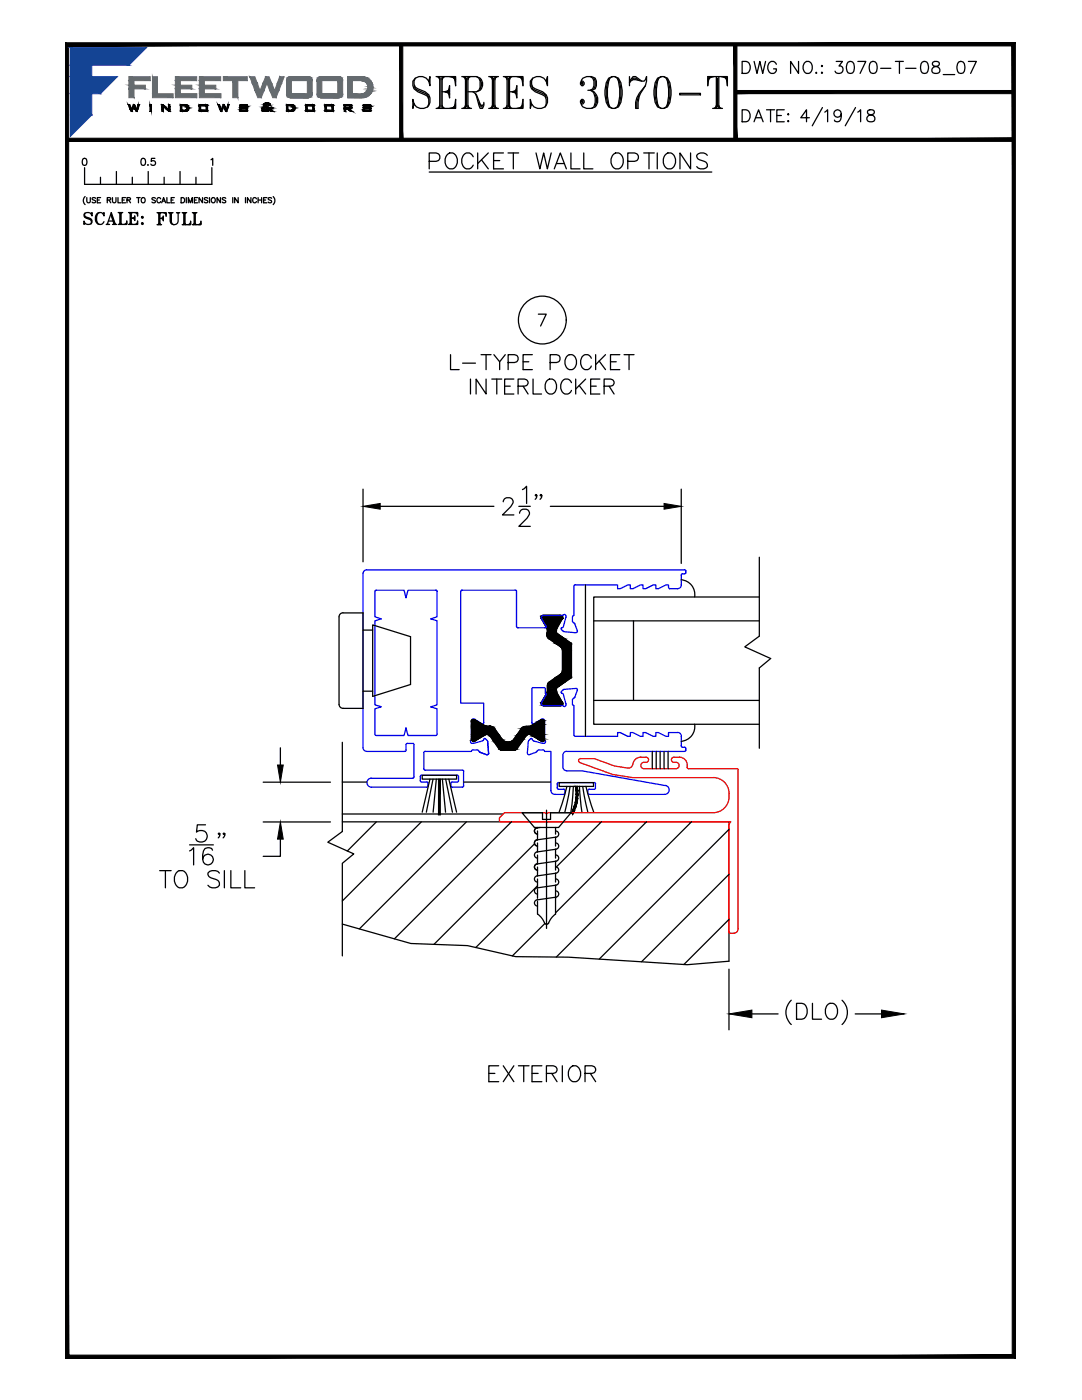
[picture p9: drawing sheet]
<svg xmlns="http://www.w3.org/2000/svg" width="216mm" height="279mm" viewBox="0 0 216 279" stroke-linecap="round" stroke-linejoin="round" font-family="sans-serif">
<defs><g id="words">
<text font-size="10.6" x="81.1" y="22.9">SERIES 3070-T</text>
<text font-size="7.5" x="84.3" y="35.6">POCKET WALL OPTIONS</text>
<g font-size="6.6">
<text x="88.5" y="75.1">L-TYPE POCKET</text>
<text x="96.3" y="217">EXTERIOR</text>
</g>
<g font-size="6.2">
<text x="165.5" y="16.2">3070-T-08_07</text>
<text x="92.8" y="79.7">INTERLOCKER</text>
</g>
<g font-size="5.7">
<text x="146.8" y="15.9">DWG NO.:</text>
<text x="30" y="46.2">FULL</text>
</g>
<g font-size="5.3">
<text x="146.8" y="25.4">DATE:</text>
<text x="15.5" y="45.9">SCALE:</text>
</g>
<text font-size="4.4" x="26.8" y="34.2">0.5</text>
</g></defs>
<!-- layer: WALL -->
<path d="M68.3 164h77.2" fill="none" stroke="#000" stroke-width=".25"/>
<!-- layer: TEXT -->
<path d="M68.3 184.4l13.7 3.9 11.3 .4 9.6 2.2 10.5 .1 23.7 1.5 8.4-.7M145.5 193.4v12.1M157.9 199.6a3.3 3.3 0 0 0 0 4.9M168 199.6a3.3 3.3 0 0 1 0 4.9M150 202.3h5.3M158.9 200.2h1.1a1.73 1.73 0 0 1 .8 2.7l-.3 .4-.5 .1h-1.1zM162.1 200.2v3.2h1.8M165 200.7a1.17 1.17 0 0 1 1.3-.4 1.17 1.17 0 0 1 .8 1.1 1.4 1.4 0 0 1-.3 1.6 1.4 1.4 0 0 1-1.5 .3 2.01 2.01 0 0 1-.3-2.6zM170.6 202.3h5.3" fill="none" stroke="#000" stroke-width=".25"/>
<!-- layer: MISC -->
<g fill="none" stroke="#000" stroke-width=".25">
<path d="M151.5 111.2v15.8l-2.9 2.1 5.2 2.3-2.3 1.9v16M67.7 123.1a.79 .79 0 0 1 .7-.8h4v19.1h-4a.8 .8 0 0 1-.7-.8v-17.5M72.4 125.8h2M72.4 137.9h2M74.4 124.7l7.5 2.4v9.5l-7.5 2.4zM68.3 148.1v17.8l-2.9 2.2 5.2 2.3-2.3 1.9v18.5M68.3 156.1h4.9M92.5 156.1h17.4M104.2 162.2h4v1.3h1.7v-1.3h4l-2.4 2.9h-4.9zM107.3 173v1.8a.62 .62 0 0 0-.7 .6 .62 .62 0 0 0 .7 .6M107.3 175.4v1.8a.62 .62 0 0 0-.7 .6 .62 .62 0 0 0 .7 .6M107.3 168.2v1.8a.62 .62 0 0 0-.7 .6 .62 .62 0 0 0 .7 .7"/>
<path d="M107.3 165.8v1.8a.62 .62 0 0 0-.7 .6 .62 .62 0 0 0 .7 .6M107.3 170.6v1.8a.62 .62 0 0 0-.7 .6 .62 .62 0 0 0 .7 .6M107.3 165.1v.1a.62 .62 0 0 0-.7 .6 .62 .62 0 0 0 .7 .7M107.3 177.5v1.8M107.3 179.9v2.6M107.3 179.6a.62 .62 0 0 0-.7 .6 .62 .62 0 0 0 .7 .6M107.8 165.1l-.7 .1M109.1 161.7v23.6M110.9 165.1v1.4M110.9 171.9v1.7M110.9 174.3v1.7M110.9 176.7v5.8"/>
<path d="M110.9 177.8a.62 .62 0 0 1 .6 .6 .62 .62 0 0 1-.6 .6M110.9 173a.62 .62 0 0 1 .6 .6 .62 .62 0 0 1-.6 .7M110.9 175.4a.62 .62 0 0 1 .6 .6 .62 .62 0 0 1-.6 .7M110.9 170.6a.62 .62 0 0 1 .6 .6 .62 .62 0 0 1-.6 .7M110.9 168.2a.62 .62 0 0 1 .6 .7 .62 .62 0 0 1-.6 .6v1.8M110.9 165.8a.62 .62 0 0 1 .6 .7 .62 .62 0 0 1-.6 .6v1.8M111 167.1l-3.9 .5M111 179l-3.9 .6M111 174.3l-3.9 .5M111 176.7l-3.9 .5M111 171.9l-3.9 .5M111 169.5l-3.9 .5"/>
<path d="M145.5 164v27.8M110.8 182.4l-.9 1-.5 .9-.5 .1-.9-1.4-.7-.6"/>
</g>
<!-- layer: SILL-PAN -->
<path d="M68.3 162.5h32.1" fill="none" stroke="#000" stroke-width=".25"/>
<!-- layer: I-STRUT -->
<g fill="#000" stroke="#000" stroke-width=".2">
<path d="M108 123.5h4.2zM108.3 122.8h.1zM94.4 143.6h.1zM94.1 146.6h2.9zM97.5 144.9h.4zM108 140.3h4.2zM108.1 140.7h4.1zM111.8 140.8h.1z"/>
<path d="M109.2 138.1l1.8-.8v.8zM109.2 137.3v.8l1.8-.8z"/>
<path d="M109.2 137.3l2.4-.4-.6 .4zM109.2 136.9v.4l2.4-.4z"/>
<path d="M109.1 126.3l1.9-.2v.2zM109.2 126.1l-.1 .2 1.9-.2z"/>
<path d="M109.2 126.1l1.8-.2v.2zM109.2 125.9v.2l1.8-.2z"/>
<path d="M109.2 125.9l1.8-.2v.2zM109.2 125.7v.2l1.8-.2z"/>
<path d="M109.2 125.7l1.8-.1v.1zM109.2 125.6v.1l1.8-.1z"/>
<path d="M109.2 125.6l1.9-.1zM109.2 125.5h1.9z"/>
<path d="M109.2 125.5l2-.2-.1 .2zM109.1 125.3l.1 .2 2-.2z"/>
<path d="M109.1 125.3l3.1-1.8-1 1.8zM108.1 123.5l1 1.8 3.1-1.8z"/>
<path d="M109.1 126.5l1.9-.2 .3 .2zM109.1 126.3v.2l1.9-.2zM109.1 126.3h1.9zM109.1 126.3h1.9z"/>
<path d="M109.1 126.7l2.2-.2 .2 .2zM109.1 126.5v.2l2.2-.2z"/>
<path d="M109.2 136.9l2.7-.2-.3 .2zM109.2 136.7v.2l2.7-.2z"/>
<path d="M109.1 126.9l2.4-.2 .3 .2zM109.1 126.7v.2l2.4-.2z"/>
<path d="M109.2 136.7l2.9-.2-.2 .2zM109.3 136.5l-.1 .2 2.9-.2z"/>
<path d="M108.3 122.8h3.6zM108.3 122.8h3.5z"/>
<path d="M108.2 122.9h3.8zM108.2 122.9h3.8z"/>
<path d="M108.2 122.9h3.8zM108.2 122.9l3.7-.1zM108.3 122.8h3.6zM108.3 122.8h3.6z"/>
<path d="M108.2 122.9h3.8zM108.2 122.9h3.8z"/>
<path d="M109.2 127l2.6-.1 .2 .1zM109.1 126.9l.1 .1 2.6-.1z"/>
<path d="M108.1 122.9h3.9zM108.1 122.9h3.9z"/>
<path d="M108.1 122.9h4zM108.1 122.9h3.9z"/>
<path d="M108.1 122.9h4zM108.1 122.9h4z"/>
<path d="M108.1 123h4zM108.1 123l4-.1z"/>
<path d="M109.3 136.5l3.1-.1-.3 .1zM109.4 136.4l-.1 .1 3.1-.1z"/>
<path d="M108 123h4.1zM108.1 123h4z"/>
<path d="M108 123h4.2zM108 123h4.1z"/>
<path d="M108.1 123.5h4.1zM108 123.5h4.2z"/>
<path d="M108 123.1h4.2zM108 123h4.2z"/>
<path d="M108 123.1h4.2zM108 123.1h4.2z"/>
<path d="M108 123.1h4.2zM108 123.1h4.2z"/>
<path d="M108 123.1h4.2zM108 123.1h4.2z"/>
<path d="M108 123.5h4.2zM108 123.5h4.2z"/>
<path d="M108 123.5h4.2zM108 123.5h4.2zM108 123.5h4.2z"/>
<path d="M108 123.2h4.2zM108 123.1h4.2z"/>
<path d="M108 123.5l4.3-.1zM108 123.4h4.3z"/>
<path d="M108 123.3h4.2zM108 123.2h4.2zM108 123.2h4.2zM108 123.2h4.2z"/>
<path d="M109.2 127.2l2.8-.2 .3 .2zM109.2 127v.2l2.8-.2z"/>
<path d="M108 123.4h4.3zM108 123.4h4.3z"/>
<path d="M108 123.4h4.3zM108 123.4h4.3z"/>
<path d="M108 123.4h4.3zM108 123.4h4.3zM108 123.4h4.3zM108 123.4h4.3z"/>
<path d="M108 123.3h4.3zM108 123.3h4.3zM108 123.3h4.3zM108 123.3h4.3z"/>
<path d="M108 123.3h4.3zM108 123.3h4.2z"/>
<path d="M108 123.4h4.3zM108 123.3h4.3z"/>
<path d="M109.4 136.4l3.2-.2-.2 .2zM109.5 136.2l-.1 .2 3.2-.2z"/>
<path d="M109.3 127.3l3-.1 .2 .1zM109.2 127.2l.1 .1 3-.1z"/>
<path d="M109.5 136.2l3.3-.1-.2 .1zM109.5 136.2l3.3-.1h-3.2z"/>
<path d="M109.5 127.5l3-.2 .2 .2zM109.3 127.3l.2 .2 3-.2z"/>
<path d="M109.6 136.1l4.3-.8-1.1 .8zM109.6 136.1l4.3-.8h-3.2z"/>
<path d="M109.6 127.5h3.2zM109.5 127.5h3.2z"/>
<path d="M110.7 135.3h3.2zM110.7 135.3h3.2z"/>
<path d="M110.7 128.3l2.1-.8 1.1 .8zM109.6 127.5l1.1 .8 2.1-.8z"/>
<path d="M110.8 135.3l3.2-.1zM110.8 135.3l3.2-.1z"/>
<path d="M110.8 128.4h3.1zM110.7 128.3h3.2z"/>
<path d="M110.9 135.2h3.1zM110.9 135.2h3.1z"/>
<path d="M110.9 128.4h3.1zM110.8 128.4h3.1z"/>
<path d="M110.9 135.2l3.1-.1zM110.9 135.2l3.1-.1z"/>
<path d="M111 135.1h3zM111 135.1h3z"/>
<path d="M111 128.5h3zM110.9 128.5h3.1z"/>
<path d="M110.9 128.5h3.1zM110.9 128.4h3.1z"/>
<path d="M111.1 135.1l2.9-.5v.5zM111.1 135.1l2.9-.5h-2.2z"/>
<path d="M111.8 134.6l2.2-.2v.2zM111.8 134.6l2.2-.2h-2.1z"/>
<path d="M111.9 134.4l2.1-.1v.1zM112.1 134.3l-.2 .1 2.1-.1z"/>
<path d="M112.1 134.3l1.9-.2v.2zM112.1 134.1v.2l1.9-.2z"/>
<path d="M112.1 134.1l1.9-.1v.1zM112.2 134l-.1 .1 1.9-.1z"/>
<path d="M112.2 134l1.8-.2v.2zM112.2 133.8v.2l1.8-.2z"/>
<path d="M114 129.9v3.9h-1.8zM112.2 129.9v3.9l1.8-3.9z"/>
<path d="M112.2 129.9l1.8-.2v.2zM112.2 129.7v.2l1.8-.2z"/>
<path d="M112.2 129.7l1.8-.2v.2zM112.1 129.5l.1 .2 1.8-.2z"/>
<path d="M112.1 129.5l1.9-.2v.2zM112.1 129.3v.2l1.9-.2z"/>
<path d="M112.1 129.3l1.9-.1v.1zM111.9 129.2l.2 .1 1.9-.1z"/>
<path d="M111.9 129.2l2.1-.1v.1zM111.8 129.1l.1 .1 2.1-.1z"/>
<path d="M111.8 129.1l2.2-.5v.5zM111.2 128.6l.6 .5 2.2-.5z"/>
<path d="M111.2 128.6h2.8zM111.1 128.6h2.9z"/>
<path d="M111.1 128.6h2.9zM111 128.5h3z"/>
<path d="M94.1 143.9l1.2 .1zM94.1 143.9l1.2 .1z"/>
<path d="M94.1 147.5h1.2zM94.1 147.5h1.3z"/>
<path d="M94.1 147.3v.2h1.3zM94.1 147.3h1.7l-.4 .2z"/>
<path d="M94.1 147v.3h1.7zM94.1 147h2.2l-.5 .3z"/>
<path d="M94.1 146.6v.4h2.2zM94.1 146.6h2.8l-.6 .4z"/>
<path d="M94.1 146.6h2.8zM94.1 146.6h2.8z"/>
<path d="M94.1 146.6h2.8zM94.1 146.6h2.9zM94.1 146.6h3z"/>
<path d="M94.1 145.5v1.1h5.4zM94.1 145.5h4.6l.8 1.1z"/>
<path d="M94.1 145.3v.2h4.6zM94.1 145.3h4.5l.1 .2z"/>
<path d="M94.1 145.2v.1h4.5zM94.1 145.2h4.4l.1 .1z"/>
<path d="M94.1 145.1v.1h4.4zM94.1 145.1h4.2l.2 .1z"/>
<path d="M94.1 145l4.2 .1zM94.1 145l4.2 .1z"/>
<path d="M94.1 145h4zM94.1 145h4z"/>
<path d="M94.1 144.9l3.2 .1zM94.1 144.9l3.2 .1z"/>
<path d="M94.1 144.9h3zM94.1 144.9h3z"/>
<path d="M94.1 144.8v.1h2.8zM94.1 144.8l2.8 .1z"/>
<path d="M94.1 144.6v.2h2.6zM94.1 144.6h2.2l.4 .2z"/>
<path d="M94.1 144.3v.3h2.2zM94.1 144.3h1.7l.5 .3z"/>
<path d="M94.1 144.1v.2h1.7zM94.1 144.1h1.3l.4 .2z"/>
<path d="M94 144l1.4 .1zM94 144l1.4 .1z"/>
<path d="M94.1 143.8l1 .1zM94.1 143.8l1 .1z"/>
<path d="M94.1 147.5l1.1 .1zM94.1 147.5h1.2z"/>
<path d="M94.1 143.8h.9zM94.1 143.8h.9z"/>
<path d="M94.1 147.6l1 .1zM94.1 147.6h1.1z"/>
<path d="M94.2 143.7l.7 .1zM94.2 143.7l.7 .1z"/>
<path d="M94.1 147.7h.9zM94.1 147.7h1z"/>
<path d="M94.2 143.7h.6zM94.2 143.7h.6z"/>
<path d="M94.2 147.7l.7 .1zM94.2 147.7h.8z"/>
<path d="M94.2 143.7h.6zM94.2 143.7h.6z"/>
<path d="M94.2 143.7h.5zM94.2 143.7h.5zM94.2 143.7h.5zM94.2 143.7h.5z"/>
<path d="M94.2 143.7h.5zM94.2 143.7h.5z"/>
<path d="M94.2 143.7h.5zM94.3 143.6l.4 .1z"/>
<path d="M94.2 147.8h.6zM94.2 147.8h.7z"/>
<path d="M94.3 147.8h.5zM94.3 147.8h.5z"/>
<path d="M94.3 143.6h.3zM94.3 143.6h.3z"/>
<path d="M94.3 143.6h.3zM94.4 143.6h.2z"/>
<path d="M94.4 147.9h.3zM94.4 147.9h.3z"/>
<path d="M94.3 147.8l.4 .1zM94.3 147.8h.5zM94.3 147.8h.5zM94.3 147.8h.5z"/>
<path d="M94.4 143.6h.1zM94.4 143.6h.1z"/>
<path d="M94.4 147.9h.3zM94.4 147.9h.3z"/>
<path d="M94.5 147.9h.2zM94.5 147.9h.2z"/>
<path d="M94.5 147.9h.2zM94.5 147.9h.2z"/>
<path d="M94.5 147.9h.2zM94.5 147.9h.2zM94.5 147.9h.2zM94.5 147.9h.2z"/>
<path d="M94.5 147.9h.1zM94.5 147.9h.2z"/>
<path d="M97.1 146.6h2.4zM97.1 146.6h2.4z"/>
<path d="M97.3 145h.7zM97.5 144.9l.5 .1z"/>
<path d="M97.3 146.6h2.2zM97.3 146.6h2.2z"/>
<path d="M97.4 146.6l2.2 .1zM97.4 146.6l2.2 .1z"/>
<path d="M97.6 146.7l2.1 .1zM97.6 146.7l2.1 .1z"/>
<path d="M97.7 146.8l.1 .1h1.9zM97.7 146.8h2v.1z"/>
<path d="M97.6 144.9h.3zM97.6 144.9h.3z"/>
<path d="M97.8 146.9l.5 .7h1.9zM97.8 146.9h1.9l.5 .7z"/>
<path d="M98.3 147.6l.1 .1h2zM98.3 147.6h1.9l.2 .1z"/>
<path d="M98.4 147.7l.1 .2h2zM98.4 147.7h2l.1 .2z"/>
<path d="M98.5 147.9l.1 .1h2.1zM98.5 147.9l2.2 .1z"/>
<path d="M98.6 148h2.3zM98.6 148h2.3z"/>
<path d="M98.6 148l2.6 .1zM98.6 148l2.6 .1z"/>
<path d="M98.6 148.1l1 1.4h3.5zM98.6 148.1h5.5l-1 1.4z"/>
<path d="M99.6 149.5h3.5zM99.6 149.5h3.5z"/>
<path d="M99.6 149.5l3.4 .1zM99.6 149.5h3.5z"/>
<path d="M99.7 149.6h3.2zM99.7 149.6h3.3z"/>
<path d="M99.8 149.6l3 .1zM99.8 149.6h3.1z"/>
<path d="M99.9 149.7h2.8zM99.9 149.7h2.9z"/>
<path d="M101.5 148.1h2.6zM101.8 148h2.3z"/>
<path d="M101.8 148h2.3zM102 148h2.2z"/>
<path d="M102 148h2.2l-2-.1zM102.2 147.9h2v.1z"/>
<path d="M102.2 147.9h2l-1.8-.2zM102.4 147.7h1.9l-.1 .2z"/>
<path d="M102.5 147.6l-.1 .1h1.9zM102.5 147.6h2l-.2 .1z"/>
<path d="M103 146.9l-.5 .7h2zM103 146.9h1.9l-.4 .7z"/>
<path d="M103 146.8v.1h1.9zM103 146.8h2l-.1 .1z"/>
<path d="M103.1 146.7l-.1 .1h2zM103.1 146.7h2z"/>
<path d="M103.2 146.6l-.1 .1h2zM103.2 146.6h2.1z"/>
<path d="M103.2 146.6h2.1zM103.2 146.6h2.2z"/>
<path d="M103.2 146.6h2.2zM103.2 146.6h2.4z"/>
<path d="M104 145.5l-.8 1.1h5.5zM104 145.5h4.7v1.1z"/>
<path d="M104.1 145.3l-.1 .2h4.7zM104.1 145.3h4.6v.2z"/>
<path d="M104.1 145.3h4.6l-4.4-.1zM104.3 145.2h4.4v.1z"/>
<path d="M104.3 145.2h4.4l-4.2-.1zM104.5 145.1h4.2v.1z"/>
<path d="M104.5 145.1h4.2zM104.7 145l4 .1z"/>
<path d="M104.7 145h4zM104.9 145h3.8z"/>
<path d="M105.8 145h2.9l-2.3-.4zM106.4 144.6h2.3v.4z"/>
<path d="M105.8 146.6l.6 .4h2.3zM105.8 146.6h2.9v.4z"/>
<path d="M106.4 144.6h2.3l-1.4-.5zM107.3 144.1h1.4v.5z"/>
<path d="M106.4 147l.9 .5h1.4zM106.4 147h2.3v.5z"/>
<path d="M107.3 144.1h1.4zM107.4 144l1.3 .1z"/>
<path d="M107.4 144h1.3zM107.6 143.9l1.1 .1z"/>
<path d="M107.3 147.5l1.4 .1zM107.3 147.5l1.4 .1z"/>
<path d="M107.6 143.9h1zM107.7 143.9h.9z"/>
<path d="M107.4 147.6h1.3zM107.4 147.6h1.3z"/>
<path d="M107.7 143.9h.9zM107.7 143.8l.9 .1z"/>
<path d="M107.6 147.6l1 .1zM107.6 147.6h1.1z"/>
<path d="M107.7 143.8h.9zM107.8 143.8h.8z"/>
<path d="M107.7 147.7l.9 .1zM107.7 147.7h.9z"/>
<path d="M107.8 143.8h.7zM107.9 143.7l.6 .1z"/>
<path d="M107.8 147.8h.7zM107.8 147.8h.8z"/>
<path d="M107.9 143.7h.6zM108 143.7h.5zM108 143.7h.4zM108 143.7h.4z"/>
<path d="M107.9 147.8h.6zM107.9 147.8h.6z"/>
<path d="M108 143.7h.4zM108 143.7h.4z"/>
<path d="M108 147.9h.5zM108 147.9h.5z"/>
<path d="M108 147.8l.5 .1zM108 147.8h.5z"/>
<path d="M108 143.7h.3zM108 143.7h.3z"/>
<path d="M108 143.7h.2zM108 143.7h.2z"/>
<path d="M108 143.7h.2zM108 143.6l.2 .1z"/>
<path d="M108 147.9h.5zM108 147.9h.5z"/>
<path d="M108 143.6h.2zM108 143.6h.2z"/>
<path d="M108 143.6h.2zM108 143.6h.2z"/>
<path d="M108 143.6h.2zM108 143.6h.2z"/>
<path d="M108 143.6h.2zM108.1 143.6h.1z"/>
<path d="M108 147.9h.5zM108 147.9h.5z"/>
<path d="M108.1 147.9h.3zM108.1 147.9h.4z"/>
<path d="M108.1 147.9h.3zM108.1 147.9h.3z"/>
<path d="M108.1 147.9h.2zM108.1 147.9h.3z"/>
<path d="M108.2 147.9h.1zM108.2 147.9h.1zM108.2 147.9h.1z"/>
<path d="M108.4 140.8h3.6zM108.4 140.8h3.6zM108.4 140.8h3.6zM108.4 140.8h3.6z"/>
<path d="M108.4 140.8h3.6zM108.3 140.8h3.7zM108.3 140.8h3.7zM108.3 140.8h3.7z"/>
<path d="M108.3 140.8h3.8zM108.2 140.8h3.9zM108.2 140.8h3.9zM108.2 140.8h3.9z"/>
<path d="M108.2 140.8l4-.1zM108.1 140.7h4.1z"/>
<path d="M108.1 140.7h4.1zM108.1 140.7h4.1z"/>
<path d="M108.1 140.7h4.1zM108.1 140.7h4.1zM108.1 140.7h4.1z"/>
<path d="M108.1 140.1l2.9-2 1.2 2zM109.2 138.1l-1.1 2 2.9-2z"/>
<path d="M108.1 140.7l4.1-.1zM108.1 140.6h4.1z"/>
<path d="M108 140.2l4.2-.1zM108 140.2l4.2-.1zM108 140.1h4.2zM108 140.1h4.2z"/>
<path d="M108 140.1h4.2zM108 140.1h4.2z"/>
<path d="M108 140.2h4.2zM108 140.2h4.2zM108 140.2h4.2zM108 140.2h4.2z"/>
<path d="M108 140.2h4.2zM108 140.2h4.2z"/>
<path d="M108 140.2h4.2zM108 140.2h4.2z"/>
<path d="M108.1 140.6h4.1zM108.1 140.6h4.1z"/>
<path d="M108.1 140.6l4.2-.1zM108 140.5h4.3zM108 140.5h4.3zM108 140.5h4.3z"/>
<path d="M108 140.3h4.2zM108 140.2h4.2z"/>
<path d="M108 140.5l4.3-.1zM108 140.4h4.3z"/>
<path d="M108 140.4h4.3zM108 140.4h4.3zM108 140.4h4.3zM108 140.4h4.3z"/>
<path d="M108 140.4l4.3-.1zM108 140.3h4.3z"/>
<path d="M108 140.3h4.3zM108 140.3h4.2zM108 140.3h4.2z"/>
<path d="M108 140.4h4.3zM108 140.4h4.3z"/>
<path d="M108 140.4h4.3zM108 140.4h4.3z"/>
</g>
<g fill="none" stroke="#000" stroke-width=".25">
<path d="M108 123.2v.2M108 123.4l1.2 2.1v1.2M108.4 122.8h3.4a.52 .52 0 0 1 .4 .7l-1.1 2v.8l2.8 2M108.4 122.8l-.3 .2-.1 .2M109.1 138.4l-1 1.7M109.2 126.7l.1 .5 .3 .3 2.4 1.7 .2 .7M111.2 138.4l1 1.7M112.2 129.9v3.9M112.2 133.8l-.2 .6-2.5 1.8a2.02 2.02 0 0 0-.3 1.7l-.1 .4M113.9 135.3l-2.7 1.9-.2 .6 .2 .5M113.9 128.3l.1 .2v6.6M114.1 135l-.2 .3"/>
<path d="M94.4 143.7h.4M94.5 143.7l-.4 .2v.2v3.4l.4 .3M94.8 143.7l1.9 1.1M96.7 144.8l.6 .1M97.1 146.6l-2.3 1.2-.4 .1M97.2 146.6l.6 .3M97.3 145h.8l.7 .5M97.8 146.9l1.8 2.6M98.7 145.5l1.7 2.3 .8 .3M99.6 149.5l.4 .2h2.7M101.2 148.1h.3M103.1 149.5l-.4 .2"/>
<path d="M104.9 146.9l-1.8 2.6M105.7 146.6h-.4l-.4 .3M105.7 146.6h.1M105.8 146.6l2.3 1.3M106 144.8l-1.3 .2-.5 .3-1.9 2.5-.7 .3M108 143.7l-2 1.1M108 143.7h.1a.44 .44 0 0 1 .6 .4v3.4a.48 .48 0 0 1-.6 .4M108 147.8l.1 .1M108 140.2v.2M108 140.4l.1 .2 .3 .2M108.1 140.1l-.1 .1M108.4 140.8h3.4"/>
<path d="M112.2 140.1v.1M112.2 140.2a.44 .44 0 0 1-.4 .6"/>
</g>
<!-- layer: VENT -->
<g fill="none" stroke="#00f" stroke-width=".25">
<path d="M73.2 113.7h63.4M73.2 113.7a.77 .77 0 0 0-.8 .8v34.7a.78 .78 0 0 0 .8 .8M87.2 118v5.1l-1.3 .4 1.3 .4v16.8l-1.3 .4 1.3 .4v5M87.2 118l-.2-.2h-5.6l-.4 1.5-.4-1.5h-5.5l-.3 .1v5.2l1.3 .4-1.3 .4v16.8l1.3 .4-1.3 .4v5l.3 .3M103.1 118v7.1l.2 .2h5.5l.2-.1v-.2M103.1 118l-.3-.2h-10.6l-.3 .2v22.3h4.6v3.9M136 116.7a.78 .78 0 0 1-.8 .8h-1.7l-.1-.8h-.5l-1.5 .8h-.5v-.8h-.6l-1.5 .8h-.5v-.8h-.5l-1.5 .8h-.5v-.8h-.5l-1.6 .8h-.5v-.8h-8.6l-.1 .3v5.8l-.3 .3v.9l.3 .3M136.2 114.5l-.3 .3v1.9M136.6 113.7l.3 .3M136.8 114v.3M136.9 114.3l-.2 .2h-.5M108 123.1v.2"/>
<path d="M108 123.3l.1 .2M108.1 123.5l.9 1.5M108.3 122.8l-.3 .3M108.8 137.5v.9l.2 .1v.2M108.8 137.5l-.2-.3-2.4 .1-.1 6.9 .2 .2h.2M109 138.7l-.9 1.5M112.1 138.4h.1M112.2 125.3l-.2 .2 .6 .5M112.2 138.4l.2 .2 .5 1.8M112.4 122.7l-4.1 .1M112.4 122.7l.5 .1v.3M112.5 137.6l2.5-.2 .2 .4-.5 1.4"/>
<path d="M112.6 137.6l-.6 .5 .1 .3M112.9 123.2l-.5 1.8-.2 .2M112.9 123.1v.1M114.2 139.7v.8l.3 .3v5.9l.3 .3h8.4v-.8h.5l1.6 .8h.5v-.8h.5l1.5 .8h.5v-.8h.5l1.5 .8h.6v-.8h.5l1.5 .8h.5v-.8h1.8M114.5 139.4l-.3 .2M114.5 124.3l.2 .2 .5 1.4v.2l-.3 .2-2.4-.2M114.7 139.1l-.2 .2M73.2 150h7.6l.2-.3v-1.1l.1-.2h1.4l.1 .2v6.5l-.2 .2M74.1 155.3h8.2M74.1 155.3a.9 .9 0 0 0-.9 .9 .9 .9 0 0 0 .9 .9h11l.3-.3v-.6l-.2-.1M75.1 146.8h5.5l.4-1.6 .4 1.6h5.6M83.9 155v.8"/>
<path d="M83.9 155.8l.2 .3M84.1 156.1h1M84.1 154.7h7.1M84.1 154.7l-.2 .3M84.8 153.7h7.4M84.8 149.9l-.2 .3v3.2l.2 .3M87.2 146.5l-.2 .3M90.2 157.1h2M90.2 156.1l-.2 .1v.6l.2 .3M91.2 154.7l.3 .3M91.5 155v.8M91.5 155.8l-.3 .3h-1"/>
<path d="M92.3 153.7l.2 .2M92.5 154v2.8M92.5 156.8l-.2 .3M94 147.8l-.1 .3 .3 .2M94.1 143.8v3.8M94.1 147.6l-.1 .2M94.2 148.4h.2M94.3 143.5h.4l1.4 .9h.3l.1-.2M94.3 149.7h.9l.3 .2M94.4 143.5l-.3 .3M94.4 149.7l-.3 .2-9.3 .1M94.5 148.3h-.1"/>
<path d="M95.6 149.9l.1 .2 1.4 .5M96.3 147.9l-1.9 .5M96.5 147.6l-.2 .2M96.5 147.6v.1M96.5 147.5l.3-.1 .5 .6M97.3 148l.2 2.3M97.5 150.3l-.1 .3h-.3M105.2 150.3l.2 .3h.2M105.4 148l-.2 2.3M106.2 147.6v.1M106.2 147.5l-.1-.1h-.2l-.5 .6M106.3 147.6l.2 .2"/>
<path d="M106.4 147.9l1.9 .5M107.2 149.9l-.2 .2-1.4 .5M107.2 149.9l.3-.2h.9l.3 .2 1.2 .1v7.8M108 140.3v.2M108 140.5l.3 .3M108.1 140.1l-.1 .2M108.3 148.3h.1M108.3 140.8l4.1 .1M108.3 148.4h.3M108.7 143.8v3.8M108.7 143.8l-.2-.3h-.4l-1.6 1M108.7 147.6l.1 .2"/>
<path d="M108.8 147.8v.3l-.2 .2M109.9 157.8a.77 .77 0 0 0 .8 .7h1.8M111.2 157.3l.3 .2h1M111.4 156.2h7.2M111.5 156.2l-.3 .2v.9M112.3 150.7v2.4M112.3 153.1a.78 .78 0 0 0 .8 .7h3l16.7 3M112.5 157.5l.2 .3M112.7 157.8v.6l-.2 .1M112.9 140.4v.1M112.9 140.5v.4h-.5M117.3 157.8v.6l.3 .1"/>
<path d="M117.5 158.5h15.1M117.6 157.5l-.3 .3M118.6 156.2l.2 .2v.9M118.8 157.3l-.2 .2h-1.1M132.8 156.7a.9 .9 0 0 1 .7 1 .9 .9 0 0 1-.9 .8M135.2 146.2a.77 .77 0 0 1 .8 .7M135.9 147v1.9M135.9 148.9l.2 .2h.5M136.6 149.1l.3 .3M136.8 149.4v.3M136.9 149.7l-.3 .3-23.5-.1a.77 .77 0 0 0-.8 .8"/>
</g>
<!-- layer: SEAL -->
<g fill="none" stroke="#000" stroke-width=".25">
<path d="M84.2 154.7h6.9v.8h-6.9zM85.8 155.5l-1.6 6.6M86.4 155.5l-1.3 6.6M87.1 155.5l-.7 6.6M88.3 155.5l.6 6.6M88.9 155.5l1.4 6.6M89.6 155.5l1.5 6.6M111.6 156.2h6.8v.7h-6.8zM113.1 156.9l-1.5 5.1M113.8 156.9l-1.1 5.1M114.4 156.9l-.5 5.1M115.6 156.9l.5 5.1"/>
<path d="M116.3 156.9l1 5.1M116.9 156.9l1.6 5.1"/>
</g>
<g fill="#000" stroke="#000" stroke-width=".2">
<path d="M87.5 155.5h.4l-.4 7.1zM87.9 155.5l-.4 7.1h.4z"/>
<path d="M114.8 157l.5 .7-.1-.8zM114.8 157l.5 .7-.4 .1zM114.9 157.8l.4 .7v-.8zM114.9 157.8l.4 .7h-.3zM115 158.5l.3 .9v-.9zM115 158.5l.3 .9-.4-.1zM114.9 159.3l.2 .9 .2-.8zM114.9 159.3l.2 .9-.3-.1zM114.8 160.1l.1 .9 .2-.8zM114.8 160.1l.1 .9-.3-.1zM114.6 160.9l.1 .8 .2-.7zM114.6 160.9l.1 .8-.4-.1zM114.3 161.6v.9l.4-.8zM114.3 161.6v.9l-.3-.2z"/>
</g>
<!-- layer: 0 -->
<path d="M135.9 115.7a2.95 2.95 0 0 1 2.7 3.4M151.5 119.1h-33v25.4h33M118.5 123.9h33M118.5 139.8h33M126.4 123.9v15.9M130.2 150v3.4M130.9 150v3.4M131.7 150v3.4M132.5 150v3.4M133.3 150v3.4M138.6 144.5a2.95 2.95 0 0 1-2.7 3.4" fill="none" stroke="#000" stroke-width=".25"/>
<!-- layer: GLASS-VINYL -->
<path d="M116.8 116.7v30.3" fill="none" stroke="#000" stroke-width=".25"/>
<!-- layer: 0 -->
<path d="M115.7 152.2l6.5 2.4 4 .6h16.1a3.2 3.2 0 0 1 3.2 3.2M115.9 151.4a.41 .41 0 0 0-.4 .3 .41 .41 0 0 0 .2 .5M127.9 151.1h1M127.9 151.1a1.74 1.74 0 0 0-1.7 1.7l-.3 .3-.6 .2-2.6-.4-4.1-1.5h-2.8M128.9 151.1a.52 .52 0 0 1 .5 .5 .52 .52 0 0 1-.5 .5 .7 .7 0 0 0-.9 .2 .7 .7 0 0 0 .1 .9l.4 .2h6.4M134.5 151.1h1.1M134.5 151.1a.52 .52 0 0 0-.5 .5 .52 .52 0 0 0 .5 .5h.4M134.9 152.1a.65 .65 0 0 1 .6 .7 .65 .65 0 0 1-.6 .6M135.6 151.1a1.73 1.73 0 0 1 1.6 2.2l.2 .1h9.6M145.5 158.4a3.3 3.3 0 0 1-3.2 3.8h-33l-.2 .3-.3-.3h-8.1l-1 1v.6l.2 .2h45.9l-.3 .4v21.6l.2 .3h.7M147 153.4l.3 .3M147.3 153.7v31.7a.86 .86 0 0 1-.9 .8" fill="none" stroke="#f00" stroke-width=".25"/>
<!-- layer: TRACK -->
<g fill="none" stroke="#000" stroke-width=".25">
<path d="M72.4 97.6v14.5M104.2 97.7l.9-.7v3.5M107.1 98.8l-.1 .2-.2-.2 .2-.1a.64 .64 0 0 1-.2 1M108.1 98.8l-.2 .2-.1-.2 .1-.1 .2 .1v.4l-.3 .5M135.9 97.6v14.8M75.9 101h22.7M100.4 100.1a.85 .85 0 0 1 .7-.8h.6a.82 .82 0 0 1 .5 1.3l-.3 .5-1.6 1.7h2.2M103.5 101h2.3M103.7 102.4a.85 .85 0 0 1 .6-.8h.7a.82 .82 0 0 1 .5 1.3l-.3 .5-1.7 1.7h2.3M109.8 101h22.7M52.5 156.1h13.4M55.9 149.2v3.5"/>
<path d="M31.9 173.8h2.2M33 173.8v3.4M35.5 173.9a1.31 1.31 0 0 1 1.9 1.1 1.61 1.61 0 0 1-1.6 2.2 2.01 2.01 0 0 1-.3-3.3zM37.8 169.8l.8-.6v3.4M37.8 168.6h4.8M41 164.6h-1.6l-.2 1.5a1.23 1.23 0 0 1 1.8-.1 1.23 1.23 0 0 1 0 1.8 1.23 1.23 0 0 1-1.8-.1l-.1-.3M42.4 169.7a.99 .99 0 0 0-.9-.5 .99 .99 0 0 0-.9 .6 2.47 2.47 0 0 0 .3 2.6 1.07 1.07 0 0 0 1.6-.4 1.07 1.07 0 0 0-.7-1.5 1.07 1.07 0 0 0-1.4 1M43.8 174.2a1.51 1.51 0 0 0-2.3 0 .87 .87 0 0 0 .6 1l1 .3a.85 .85 0 0 1 .7 .7 .85 .85 0 0 1-.3 .8 1.55 1.55 0 0 1-2-.3M43.9 166.4l-.2 .2-.2-.2 .2-.2a.64 .64 0 0 1-.2 1M44.8 173.8v3.4M44.9 166.4l-.2 .2-.2-.2 .2-.2 .2 .2v.3l-.4 .5M46.1 173.8v3.4h1.9"/>
<path d="M48.9 173.8v3.4h1.9M52.5 164h13.4M55.9 167.5v3.4h-3.4M75.1 164l-5.8 5.8M84.1 164l-15.8 15.8M93.1 164l-21.4 21.4M102 164l-23.3 23.4M106.7 168.4l-20.1 20.1M107.3 176.8l-12.4 12.3M120 164l-9 9M129 164l-18.1 18.2M138 164l-27 27"/>
<path d="M145.5 174.5l-17.5 17.4M145.5 165.5l-25.9 25.9M108.7 184.3l-6.5 6.5M145.5 183.5l-9 9"/>
</g>
<!-- layer: TEXT -->
<path d="M145.5 202.3l4.5-.7v1.5zM175.9 201.6l4.6 .7-4.6 .8z" fill="#000" stroke="#000" stroke-width=".2"/>
<!-- layer: TRACK -->
<path d="M72.4 101l3.5-.5v1.1zM132.5 100.5l3.4 .5-3.4 .6zM55.4 152.7h1.1l-.6 3.4zM55.9 164l.6 3.5h-1.1z" fill="#000" stroke="#000" stroke-width=".2"/>
<!-- layer: DIM -->
<g fill="none" stroke="#000" stroke-width=".25">
<path d="M85.6 34.3h56.4M107.4 62.7h1.6l-1.1 2.4"/>
<circle cx="108.2" cy="63.9" r="4.8"/>
</g>
<!-- layer: TITLE-BLOCK -->
<g fill="#000" stroke="#000" stroke-width=".2">
<path d="M37 22h.5zM37.3 21.4h.3zM47.9 21.5h1.4zM48.1 21.7h1.3zM47.8 21.9l.3-.1zM49.1 21.1l.2 .1zM52.8 20.7h1zM53.5 21h.4zM54 21.4l.2-.1 .1 .1zM58.1 21.1h.6zM69.8 21.1h.4zM72.6 21.6h1.4z"/>
<path d="M72.7 21.7h1.3zM72.5 21.9l.2-.1zM73.7 21.1l.3 .1z"/>
<path d="M79.7 8.9l.7 19v-19zM79.7 8.9l.7 19h-.7z"/>
<path d="M146.7 18.1v.6l55.6-.6zM146.7 18.7l55.6-.6v.6z"/>
<path d="M146.4 8.9l.6 19v-19zM146.4 8.9l.6 19h-.6z"/>
<path d="M13.4 27.6v.6l188.9-.6zM13.4 28.2l188.9-.6v.6z"/>
<path d="M25.6 20.9l.7 .9-.4-.9zM25.6 20.9l.7 .9h-.4z"/>
<path d="M25.9 21.8l.4 .4 .2-.4zM25.9 21.8l.4 .4h-.2z"/>
<path d="M26.5 21.3v.5l.2-.5zM26.5 21.3v.5h-.2z"/>
<path d="M26.6 20.9l.4 .4-.1-.4zM26.6 20.9l.4 .4h-.5z"/>
<path d="M26.7 21.3l.5 .5-.2-.5zM26.7 21.3l.5 .5h-.3z"/>
<path d="M26.9 21.8l.4 .4 .2-.4zM26.9 21.8l.4 .4h-.2z"/>
<path d="M27.6 20.9l-.1 .9 .4-.9zM27.6 20.9l-.1 .9h-.3z"/>
<path d="M29.9 20.9l.3 1.3v-1.3zM29.9 20.9l.3 1.3h-.3zM29.9 22.2h.3zM29.9 22.2h.3z"/>
<path d="M32.3 20.9l.7 .4-.5-.4zM32.3 20.9l.7 .4h-.7z"/>
<path d="M32.3 21.3l.3 .5v-.5zM32.3 21.3l.3 .5h-.3z"/>
<path d="M32.3 21.8l.3 .4v-.4zM32.3 21.8l.3 .4h-.3z"/>
<path d="M32.6 21.3l1 .5-.6-.5zM32.6 21.3l1 .5h-.4z"/>
<path d="M33.6 20.9l.3 .4v-.4zM33.6 20.9l.3 .4h-.3z"/>
<path d="M33.6 21.3l.3 .5v-.5zM33.6 21.3l.3 .5h-.3z"/>
<path d="M33.2 21.8l.7 .4v-.4zM33.2 21.8l.7 .4h-.2z"/>
<path d="M36 21.1l.3 .9v-.9zM36 21.1l.3 .9h-.3z"/>
<path d="M36 20.9h1.1zM36 20.9h1.1z"/>
<path d="M36 22.2h1zM36 22.2h1.1z"/>
<path d="M36 20.9h1.2zM36 20.9h1.2z"/>
<path d="M36 20.9l1.3 .1zM36 20.9l1.3 .1z"/>
<path d="M36 22.2h1.2zM36 22.2h1.1z"/>
<path d="M36 21h1.4zM36 21h1.4z"/>
<path d="M36 22.1h1.3zM36 22.1l1.2 .1z"/>
<path d="M36 21l1.5 .1zM36 21l1.5 .1z"/>
<path d="M36 22.1h1.4zM36 22.1h1.3z"/>
<path d="M36.9 21.1h.6zM36.9 21.1h.6z"/>
<path d="M37 21.1h.5zM37 21.1h.5z"/>
<path d="M36 22h1.5zM36 22l1.4 .1z"/>
<path d="M37 21.1h.5zM37 21.1h.5z"/>
<path d="M37 21.1l.6 .1zM37 21.1l.6 .1z"/>
<path d="M37 22h.5zM37 22h.5zM36.9 22h.6z"/>
<path d="M37.1 21.2h.5zM37.1 21.2h.5z"/>
<path d="M37.1 21.9h.5zM37 22h.5zM37 22h.5z"/>
<path d="M37.2 21.2l.4 .1zM37.2 21.2l.4 .1z"/>
<path d="M37.2 21.3h.4zM37.2 21.3h.4z"/>
<path d="M37.2 21.9h.4zM37.2 21.9h.4z"/>
<path d="M37.2 21.9h.4zM37.1 21.9h.5z"/>
<path d="M37.2 21.3l.4 .1zM37.2 21.3l.4 .1zM37.3 21.4h.3z"/>
<path d="M37.2 21.8h.4zM37.2 21.8l.4 .1z"/>
<path d="M37.3 21.4h.4zM37.3 21.4h.4z"/>
<path d="M37.3 21.7l.3 .1zM37.3 21.7l.3 .1z"/>
<path d="M37.3 21.8h.3zM37.3 21.8h.3z"/>
<path d="M37.3 21.4l.4 .1zM37.3 21.4l.4 .1z"/>
<path d="M37.3 21.5h.4zM37.3 21.5h.4z"/>
<path d="M37.3 21.5l.4 .1zM37.3 21.5l.4 .1z"/>
<path d="M37.3 21.6h.4zM37.3 21.6h.4z"/>
<path d="M37.3 21.6l.4 .1zM37.3 21.6l.4 .1z"/>
<path d="M37.3 21.7h.4zM37.3 21.7h.3z"/>
<path d="M39.7 21.1l.4 .9v-.9zM39.7 21.1l.4 .9h-.4z"/>
<path d="M40 20.9h1.2zM39.9 20.9h1.3z"/>
<path d="M39.9 20.9h1.4zM39.9 20.9h1.4z"/>
<path d="M39.9 22.2h1.3zM39.9 22.2h1.3z"/>
<path d="M39.9 20.9h1.4zM39.8 20.9h1.5z"/>
<path d="M39.9 22.2h1.4zM39.9 22.2h1.3z"/>
<path d="M39.8 20.9h1.5zM39.8 20.9h1.5z"/>
<path d="M39.8 22.2h1.5zM39.8 22.2h1.5z"/>
<path d="M39.8 20.9l1.6 .1zM39.8 20.9l1.6 .1z"/>
<path d="M39.8 22.2h1.5zM39.8 22.2h1.5z"/>
<path d="M39.8 21h1.6zM39.8 21h1.6z"/>
<path d="M39.8 22.2h1.6zM39.8 22.2h1.5z"/>
<path d="M39.8 21h1.6zM39.8 21h1.6z"/>
<path d="M39.8 22.1h1.6zM39.8 22.1l1.6 .1z"/>
<path d="M39.7 21l1.7 .1zM39.7 21l1.7 .1z"/>
<path d="M39.7 21.1h1.7zM39.7 21.1h1.7z"/>
<path d="M41.1 21.1l.3 .9v-.9zM41.1 21.1l.3 .9h-.3z"/>
<path d="M39.7 22h1.7zM39.7 22h1.7z"/>
<path d="M39.7 22l1.7 .1zM39.7 22l1.7 .1z"/>
<path d="M39.7 22.1h1.7zM39.7 22.1h1.7z"/>
<path d="M43.5 20.9l.7 .9-.4-.9zM43.5 20.9l.7 .9h-.4z"/>
<path d="M43.8 21.8l.4 .4 .2-.4zM43.8 21.8l.4 .4h-.2z"/>
<path d="M44.4 21.3v.5l.2-.5zM44.4 21.3v.5h-.2z"/>
<path d="M44.5 20.9l.4 .4-.1-.4zM44.5 20.9l.4 .4h-.5z"/>
<path d="M44.6 21.3l.5 .5-.2-.5zM44.6 21.3l.5 .5h-.3z"/>
<path d="M44.8 21.8l.4 .4 .2-.4zM44.8 21.8l.4 .4h-.2z"/>
<path d="M45.5 20.9l-.1 .9 .4-.9zM45.5 20.9l-.1 .9h-.3z"/>
<path d="M47.8 21.9l.3 .1zM47.8 21.9l.3 .1z"/>
<path d="M47.9 21.1h.3zM47.9 21.1h.3z"/>
<path d="M47.9 21.1l.3 .3v-.3zM47.9 21.1l.3 .3h-.3zM47.9 21.4h.3zM47.9 21.4h.3z"/>
<path d="M49.1 21.1l.2 .1zM49.1 21.2h.2z"/>
<path d="M48.1 20.9h1zM48.1 20.9h1z"/>
<path d="M49.1 21.7h.3zM49.1 21.7h.3z"/>
<path d="M47.9 21.4h1.3zM47.9 21.4h1.3z"/>
<path d="M48.1 20.9h1.1zM48.1 20.9h1.1z"/>
<path d="M48.1 20.9h1.1zM48.1 20.9h1.1z"/>
<path d="M48.1 20.9h1.1zM48 20.9h1.2z"/>
<path d="M48 22.2h1.2zM48 22.2h1.1z"/>
<path d="M48 20.9h1.2zM48 20.9h1.2z"/>
<path d="M48 20.9h1.2zM48 20.9h1.2z"/>
<path d="M47.9 21.4h1.3zM47.9 21.4h1.3z"/>
<path d="M47.9 21.4h1.4zM47.9 21.4h1.4z"/>
<path d="M48 22.2h1.2zM48 22.2h1.2z"/>
<path d="M48 20.9h1.3zM48 20.9h1.3z"/>
<path d="M48 20.9h1.3zM48 20.9h1.3z"/>
<path d="M47.9 21.4l1.4 .1zM47.9 21.4l1.4 .1z"/>
<path d="M47.9 22.2h1.4zM47.9 22.2h1.3z"/>
<path d="M47.9 20.9l1.4 .1zM47.9 20.9l1.4 .1z"/>
<path d="M47.9 21h1.4zM47.9 21h1.4z"/>
<path d="M47.9 21.5h1.4zM47.9 21.5h1.4z"/>
<path d="M47.9 21.5h1.4zM47.9 21.5h1.4zM47.9 21.5h1.4z"/>
<path d="M47.9 22.2h1.4zM47.9 22.2h1.4z"/>
<path d="M47.9 21h1.4zM47.9 21h1.4z"/>
<path d="M47.9 21h1.4zM47.9 21h1.4z"/>
<path d="M47.9 21h1.4zM47.9 21h1.4z"/>
<path d="M47.9 21.5l1.4 .1zM47.9 21.5l1.4 .1zM47.9 21.6h1.4zM47.9 21.6h1.4z"/>
<path d="M47.9 22.2h1.4zM47.9 22.2h1.4z"/>
<path d="M47.9 21l1.4 .1zM47.9 21l1.4 .1zM47.9 21.1h1.4zM47.9 21.1h1.4z"/>
<path d="M47.9 21.1h1.4zM47.9 21.1h1.4z"/>
<path d="M49.1 21.1h.2zM49.1 21.1h.2z"/>
<path d="M47.9 21.6h1.5zM47.9 21.6h1.5z"/>
<path d="M47.9 22.1h1.4zM47.9 22.1l1.4 .1z"/>
<path d="M47.9 21.6h1.5zM47.9 21.6h1.5z"/>
<path d="M47.9 21.6h1.5zM47.9 21.6h1.5z"/>
<path d="M48 21.6h1.4zM48 21.6h1.4z"/>
<path d="M48 21.6h1.4zM48 21.6h1.4z"/>
<path d="M47.8 22l1.6 .1zM47.8 22l1.6 .1z"/>
<path d="M47.8 22.1h1.6zM47.8 22.1h1.5z"/>
<path d="M48 21.6l1.4 .1zM48 21.6l1.4 .1zM48.1 21.7h1.3z"/>
<path d="M48.1 21.7h1.3zM48.1 21.7h1.3z"/>
<path d="M49.1 21.7l.3 .3v-.3zM49.1 21.7l.3 .3h-.3z"/>
<path d="M47.8 22h1.6zM47.8 22h1.6z"/>
<path d="M52.3 21.7h.3zM52.3 21.7h.3zM52.3 21.7h.3zM52.3 21.7h.3z"/>
<path d="M52.3 21.7h.3zM52.3 21.7h.3zM52.3 21.7h.3zM52.3 21.7h.3z"/>
<path d="M52.3 21.7l.3 .3v-.3zM52.3 21.7l.3 .3h-.3z"/>
<path d="M52.3 21.7h.3zM52.3 21.7h.3zM52.3 21.7h.3zM52.3 21.7h.3z"/>
<path d="M52.3 21.7h.4zM52.3 21.7h.3zM52.3 21.7h.3zM52.3 21.7h.3z"/>
<path d="M52.3 21.6h.4zM52.3 21.6l.4 .1z"/>
<path d="M52.3 21.6h.5zM52.3 21.6h.4z"/>
<path d="M52.4 21.6h.4zM52.4 21.6h.4z"/>
<path d="M52.4 21.5h.5zM52.4 21.5l.4 .1z"/>
<path d="M52.4 21.5h.5zM52.4 21.5h.5z"/>
<path d="M52.7 20.9l.3 .1zM52.7 20.9l.3 .1zM52.7 21h.3zM52.7 21h.3z"/>
<path d="M52.7 21h.3zM52.7 21h.3z"/>
<path d="M52.7 21h.3zM52.7 21h.3z"/>
<path d="M52.7 21h.3zM52.7 21h.3zM52.7 21h.3zM52.7 21h.3z"/>
<path d="M52.7 21h.4zM52.7 21h.4z"/>
<path d="M52.5 21.4h.5zM52.4 21.5h.5z"/>
<path d="M52.7 21l.4 .1zM52.7 21l.4 .1z"/>
<path d="M52.7 21.1h.5zM52.7 21.1h.5z"/>
<path d="M52.7 21.1h.5zM52.7 21.1h.5z"/>
<path d="M52.7 21.1l.6 .1zM52.7 21.1l.6 .1z"/>
<path d="M52.7 21.2h.6zM52.7 21.2h.6z"/>
<path d="M52.8 21.2l.5 .1zM52.8 21.2l.5 .1z"/>
<path d="M52.8 21.3l.8 .1-.3-.1zM52.5 21.4l.3-.1 .8 .1z"/>
<path d="M52.5 22.2h1zM52.5 22.2h.9z"/>
<path d="M52.5 22.2h1zM52.5 22.2h1zM52.5 22.2h1zM52.5 22.2h1z"/>
<path d="M52.4 22.2h1.1zM52.4 22.2h1.1z"/>
<path d="M52.4 22.2h1.1zM52.4 22.2h1.1zM52.5 22.2h1zM52.5 22.2h1z"/>
<path d="M53 21.4l.8 .2-.2-.2zM53 21.4l.8 .2h-.5z"/>
<path d="M52.4 22.2h1.2zM52.4 22.2h1.1z"/>
<path d="M52.4 22.2h1.2zM52.4 22.2h1.2z"/>
<path d="M52.9 20.6h.7zM52.9 20.6h.7zM52.9 20.6h.7zM52.9 20.6h.7z"/>
<path d="M52.4 22.2h1.2zM52.4 22.2h1.2z"/>
<path d="M52.9 20.6h.8zM52.9 20.6h.8z"/>
<path d="M52.3 22.1h1.3zM52.3 22.1l1.3 .1z"/>
<path d="M52.9 20.6h.8zM52.9 20.6h.8z"/>
<path d="M52.9 20.6h.8zM52.8 20.6h.9z"/>
<path d="M52.3 22.1h1.4zM52.3 22.1h1.3z"/>
<path d="M52.8 20.6h.9zM52.8 20.6h.9z"/>
<path d="M52.8 20.6l1 .1zM52.8 20.6l1 .1z"/>
<path d="M52.3 22h1.4zM52.3 22h1.5z"/>
<path d="M52.3 22h1.4zM52.3 22l1.4 .1z"/>
<path d="M52.8 20.7h1zM52.8 20.7h1zM52.8 20.7h1z"/>
<path d="M53.3 21.6h.5zM53.3 21.6h.5z"/>
<path d="M52.8 20.7h1zM52.8 20.7h1z"/>
<path d="M52.7 20.7h1.1zM52.7 20.7h1.1z"/>
<path d="M52.7 20.7l1.1 .1zM52.7 20.7l1.1 .1z"/>
<path d="M52.7 20.8h1.2zM52.7 20.8h1.2z"/>
<path d="M52.7 20.8h1.2zM52.7 20.8h1.2zM52.7 20.8h1.2zM52.7 20.8h1.2z"/>
<path d="M52.7 20.8l1.2 .1zM52.7 20.8l1.2 .1z"/>
<path d="M52.7 20.9h1.2zM52.7 20.9h1.2z"/>
<path d="M53.5 20.9l.4 .1v-.1zM53.5 20.9l.4 .1h-.4z"/>
<path d="M53.5 21.8h.5zM53.5 21.8h.5z"/>
<path d="M53.5 21.8l.7 .2zM53.4 22l.1-.2 .7 .2z"/>
<path d="M53.4 22h.8zM53.4 22h.8z"/>
<path d="M53.4 22h.8zM53.4 22h.8zM53.4 22h.8zM53.4 22h.8z"/>
<path d="M53.4 22h.8zM53.3 22h.9z"/>
<path d="M52.3 22h1.9zM52.3 22h1.9z"/>
<path d="M52.3 22h2zM52.3 22h2z"/>
<path d="M53.8 21.6h.5zM53.8 21.6h.5z"/>
<path d="M53.3 21.6l.7 .2 .3-.2zM53.3 21.6l.7 .2h-.5z"/>
<path d="M53.8 22l.7 .2-.2-.2zM53.8 22l.7 .2h-.5z"/>
<path d="M54 21.4l.4 .1zM54 21.4l.4 .1h-.5z"/>
<path d="M53.9 21.5l.4 .1 .1-.1zM53.8 21.6l.1-.1 .4 .1z"/>
<path d="M57.2 21.1l.3 .9v-.9zM57.2 21.1l.3 .9h-.3z"/>
<path d="M57.2 20.9h1.1zM57.2 20.9h1.1z"/>
<path d="M57.2 22.2h.9zM57.2 22.2h1.1z"/>
<path d="M57.2 20.9h1.2zM57.2 20.9h1.2z"/>
<path d="M57.2 20.9l1.3 .1zM57.2 20.9l1.3 .1z"/>
<path d="M57.2 22.2h1.2zM57.2 22.2h1.1z"/>
<path d="M57.2 21h1.4zM57.2 21h1.4z"/>
<path d="M57.2 22.1h1.3zM57.2 22.1l1.2 .1z"/>
<path d="M57.2 21l1.5 .1zM57.2 21l1.5 .1z"/>
<path d="M57.2 22.1h1.4zM57.2 22.1h1.3z"/>
<path d="M58.1 21.1h.6zM58.1 21.1h.6zM58.1 21.1h.6z"/>
<path d="M57.2 22h1.5zM57.2 22l1.4 .1z"/>
<path d="M58.2 21.1h.5zM58.2 21.1h.5z"/>
<path d="M58.2 22h.5zM58.1 22h.6z"/>
<path d="M58.1 22h.6zM58.1 22h.6z"/>
<path d="M58.2 21.1l.5 .1zM58.2 21.1l.5 .1z"/>
<path d="M58.2 22h.5zM58.2 22h.5z"/>
<path d="M58.3 21.2h.5zM58.3 21.2h.5z"/>
<path d="M58.3 21.9h.4zM58.2 22h.5z"/>
<path d="M58.4 21.2l.4 .1zM58.4 21.2l.4 .1z"/>
<path d="M58.4 21.9h.4zM58.3 21.9h.4z"/>
<path d="M58.4 21.3h.4zM58.4 21.3h.4z"/>
<path d="M58.4 21.3l.4 .1zM58.4 21.3l.4 .1zM58.5 21.4h.3zM58.5 21.4h.3z"/>
<path d="M58.4 21.8l.4 .1zM58.4 21.9h.4z"/>
<path d="M58.4 21.9h.4zM58.4 21.9h.4z"/>
<path d="M58.5 21.4h.3zM58.5 21.4h.3z"/>
<path d="M58.5 21.4l.3 .1zM58.5 21.4l.3 .1z"/>
<path d="M58.5 21.7h.3zM58.5 21.7h.3z"/>
<path d="M58.5 21.7l.3 .1zM58.5 21.7l.3 .1z"/>
<path d="M58.5 21.8h.3zM58.5 21.8h.3z"/>
<path d="M58.5 21.5h.3zM58.5 21.5h.3z"/>
<path d="M58.5 21.5l.3 .1zM58.5 21.5l.3 .1z"/>
<path d="M58.5 21.6h.3zM58.5 21.6h.3z"/>
<path d="M58.5 21.6h.3zM58.5 21.6l.3 .1z"/>
<path d="M61 21.1l.3 .9v-.9zM61 21.1l.3 .9h-.3z"/>
<path d="M61.2 20.9h1.3zM61.2 20.9h1.3z"/>
<path d="M61.2 20.9h1.3zM61.2 20.9h1.3z"/>
<path d="M61.2 22.2h1.3zM61.2 22.2h1.2z"/>
<path d="M61.2 20.9h1.4zM61.1 20.9h1.5z"/>
<path d="M61.2 22.2h1.4zM61.2 22.2h1.3z"/>
<path d="M61.1 20.9h1.5zM61.1 20.9h1.5z"/>
<path d="M61.1 22.2h1.5zM61.1 22.2h1.5z"/>
<path d="M61.1 20.9l1.5 .1zM61.1 20.9l1.5 .1z"/>
<path d="M61 21h1.7zM61 21h1.7z"/>
<path d="M61.1 22.2h1.5zM61.1 22.2h1.5z"/>
<path d="M61 21h1.7zM61 21h1.7z"/>
<path d="M61 22.1h1.7zM61 22.1l1.6 .1z"/>
<path d="M61 21l1.7 .1zM61 21l1.7 .1z"/>
<path d="M61 22.1h1.7zM61 22.1h1.7z"/>
<path d="M61 21.1h1.7zM61 21.1h1.7z"/>
<path d="M62.4 21.1l.3 .9v-.9zM62.4 21.1l.3 .9h-.3z"/>
<path d="M61 22l1.7 .1zM61 22l1.7 .1z"/>
<path d="M61 22.1h1.7zM61 22.1h1.7z"/>
<path d="M64.8 21.1l.4 .9v-.9zM64.8 21.1l.4 .9h-.4z"/>
<path d="M65.1 20.9h1.2zM65 20.9h1.3z"/>
<path d="M65 20.9h1.4zM65 20.9h1.4z"/>
<path d="M65 22.2h1.3zM65 22.2h1.3z"/>
<path d="M65 20.9h1.4zM64.9 20.9h1.5z"/>
<path d="M65 22.2h1.4zM65 22.2h1.3z"/>
<path d="M64.9 20.9h1.5zM64.9 20.9h1.5z"/>
<path d="M64.9 22.2h1.5zM64.9 22.2h1.5z"/>
<path d="M64.9 20.9l1.6 .1zM64.9 20.9l1.6 .1z"/>
<path d="M64.9 21h1.6zM64.9 21h1.6z"/>
<path d="M64.9 22.2h1.6zM64.9 22.2h1.5z"/>
<path d="M64.9 22.1h1.6zM64.9 22.1l1.6 .1z"/>
<path d="M64.9 21h1.6zM64.9 21h1.6z"/>
<path d="M64.8 22.1h1.7zM64.8 22.1h1.7z"/>
<path d="M64.8 21l1.7 .1zM64.8 21l1.7 .1z"/>
<path d="M64.8 21.1h1.7zM64.8 21.1h1.7z"/>
<path d="M66.2 21.1l.3 .9v-.9zM66.2 21.1l.3 .9h-.3z"/>
<path d="M64.8 22l1.7 .1zM64.8 22l1.7 .1z"/>
<path d="M64.8 22.1h1.7zM64.8 22.1h1.7z"/>
<path d="M68.7 21.1l.3 .4v-.4zM68.7 21.1l.3 .4h-.3z"/>
<path d="M68.7 21.7l.3 .5v-.5zM68.7 21.7l.3 .5h-.3z"/>
<path d="M69.3 21.7l1 .5-.6-.5zM69.3 21.7l1 .5h-.4z"/>
<path d="M69.8 21.1h.4zM69.8 21.1h.4zM69.8 21.1h.4zM69.8 21.1h.4z"/>
<path d="M69.8 21.5h.4zM69.8 21.5h.4zM69.8 21.5h.4z"/>
<path d="M68.7 20.9h1.3zM68.7 20.9h1.3z"/>
<path d="M68.7 21.7h1.3zM68.7 21.7h1.3z"/>
<path d="M68.7 21.7h1.3zM68.7 21.7h1.2z"/>
<path d="M68.7 20.9h1.3zM68.7 20.9h1.3z"/>
<path d="M68.7 20.9h1.3zM68.7 20.9h1.3z"/>
<path d="M68.7 20.9h1.4zM68.7 20.9h1.4z"/>
<path d="M68.7 21.7h1.4zM68.7 21.7h1.3z"/>
<path d="M68.7 20.9l1.4 .1zM68.7 20.9l1.4 .1z"/>
<path d="M68.7 21.7h1.4zM68.7 21.7h1.4z"/>
<path d="M68.7 21h1.4zM68.7 21h1.4z"/>
<path d="M68.7 21h1.5zM68.7 21h1.5z"/>
<path d="M68.7 21.6h1.4zM68.7 21.6l1.4 .1z"/>
<path d="M68.7 21l1.5 .1zM68.7 21l1.5 .1z"/>
<path d="M68.7 21.6h1.5zM68.7 21.6h1.4z"/>
<path d="M68.7 21.1h1.5zM68.7 21.1h1.5z"/>
<path d="M69.8 21.1h.4zM69.8 21.1h.4zM69.8 21.1h.4z"/>
<path d="M69.8 21.1h.4zM69.8 21.1h.4zM69.8 21.1h.4zM69.8 21.1h.4z"/>
<path d="M69.8 21.1l.4 .1zM69.8 21.1l.4 .1zM69.9 21.2h.3zM69.9 21.2h.3z"/>
<path d="M69.9 21.2l.3 .2v-.2zM69.9 21.2l.3 .2h-.3zM69.9 21.4h.3zM69.9 21.4h.3z"/>
<path d="M69.9 21.4h.3zM69.9 21.4h.3zM69.8 21.4h.4zM69.8 21.4h.4z"/>
<path d="M69.8 21.4l.4 .1zM69.8 21.4l.4 .1zM69.8 21.5h.4z"/>
<path d="M69.8 21.5h.4zM69.8 21.5h.4zM69.8 21.5h.4zM69.8 21.5h.4z"/>
<path d="M68.7 21.5h1.5zM68.7 21.5h1.5z"/>
<path d="M68.7 21.5h1.5zM68.7 21.5l1.5 .1z"/>
<path d="M72.5 21.9l.2 .1zM72.5 21.9l.2 .1z"/>
<path d="M72.5 21.1h.3zM72.5 21.1h.3z"/>
<path d="M72.5 21.1l.3 .3v-.3zM72.5 21.1l.3 .3h-.3zM72.5 21.4h.3zM72.5 21.4h.3z"/>
<path d="M73.7 21.1l.3 .1zM73.7 21.2h.3z"/>
<path d="M73.7 21.7h.3zM73.7 21.7h.3z"/>
<path d="M72.8 20.9h.9zM72.7 20.9h1z"/>
<path d="M72.5 21.4h1.3zM72.5 21.4h1.3z"/>
<path d="M72.7 20.9h1.1zM72.7 20.9h1.1z"/>
<path d="M72.7 20.9h1.1zM72.7 20.9h1.1zM72.7 20.9h1.1zM72.7 20.9h1.1z"/>
<path d="M72.7 22.2h1.1zM72.7 22.2h1z"/>
<path d="M72.7 20.9h1.2zM72.6 20.9h1.3zM72.6 20.9h1.3zM72.6 20.9h1.3z"/>
<path d="M72.6 22.2h1.2zM72.6 22.2h1.2z"/>
<path d="M72.6 20.9h1.3zM72.6 20.9h1.3z"/>
<path d="M72.5 21.4h1.4zM72.5 21.4h1.4z"/>
<path d="M72.5 21.4l1.4 .1zM72.5 21.4l1.4 .1zM72.5 21.5h1.4zM72.5 21.5h1.4z"/>
<path d="M72.6 20.9h1.3zM72.6 20.9h1.3z"/>
<path d="M72.6 22.2h1.3zM72.6 22.2h1.2z"/>
<path d="M72.6 20.9l1.3 .1zM72.6 20.9l1.3 .1z"/>
<path d="M72.5 21.5h1.4zM72.5 21.5h1.4z"/>
<path d="M72.6 21h1.3zM72.5 21h1.4zM72.5 21h1.4zM72.5 21h1.4z"/>
<path d="M72.5 21.5h1.4zM72.5 21.5h1.4z"/>
<path d="M72.5 22.2h1.4zM72.5 22.2h1.4z"/>
<path d="M72.5 21h1.5zM72.5 21h1.5zM72.5 21h1.5zM72.5 21h1.5z"/>
<path d="M72.5 21.5h1.5zM72.5 21.5h1.5z"/>
<path d="M72.5 22.2h1.4zM72.5 22.2h1.4z"/>
<path d="M72.5 21l1.5 .1zM72.5 21l1.5 .1zM72.5 21.1h1.5zM72.5 21.1h1.5z"/>
<path d="M72.5 21.5l1.5 .1zM72.5 21.5l1.5 .1z"/>
<path d="M72.5 21.6h1.5zM72.5 21.6h1.5zM72.6 21.6h1.4zM72.6 21.6h1.4z"/>
<path d="M72.5 22.1h1.5zM72.5 22.1l1.4 .1z"/>
<path d="M72.5 21.1h1.5zM72.5 21.1h1.5z"/>
<path d="M73.7 21.1h.3zM73.7 21.1h.3z"/>
<path d="M72.6 21.6h1.4zM72.6 21.6h1.4zM72.6 21.6h1.4z"/>
<path d="M72.5 22.1h1.5zM72.5 22.1h1.5z"/>
<path d="M72.6 21.6h1.4zM72.6 21.6h1.4z"/>
<path d="M72.6 21.6l1.4 .1zM72.6 21.6l1.4 .1zM72.7 21.7h1.3z"/>
<path d="M72.7 21.7h1.3zM72.7 21.7h1.3z"/>
<path d="M73.7 21.7l.3 .3v-.3zM73.7 21.7l.3 .3h-.3z"/>
<path d="M72.5 22h1.5zM72.5 22h1.5z"/>
<path d="M72.5 22h1.5zM72.5 22l1.5 .1z"/>
<path d="M13.1 271.1l188.9-.7h-188.3zM13.1 271.1l188.9-.7 .6 .7zM202 9.2v261.2l.6 .7zM202.6 8.5v262.6l-.6-261.9zM13.7 9.2h188.3l.6-.7zM13.1 8.5h189.5l-188.9 .7zM13.1 8.5l.6 261.9v-261.2zM13.1 8.5l.6 261.9-.6 .7z"/>
</g>
<g fill="#144494" stroke="#144494" stroke-width=".2">
<path d="M14 18.7h4.3v4.2z"/>
<path d="M14 9.5l11.7 3.5 3.5-3.5zM14 9.5l11.7 3.5h-11.7z"/>
<path d="M14 13l4.3 2.3v-2.3zM14 13l4.3 2.3h-4.3z"/>
<path d="M14 15.3l6 3.4 3.4-3.4zM14 15.3l6 3.4h-6z"/>
<path d="M14 18.7v4.2h4.3zM14 22.9h4.3l-4.3 4.3z"/>
</g>
<g fill="#656b6f" stroke="#656b6f" stroke-width=".2">
<path d="M25.7 15.3l4.3 .8v-.8zM25.7 15.3l4.3 .8h-4.3z"/>
<path d="M25.7 16.1l1 .9v-.9zM25.7 16.1l1 .9h-1z"/>
<path d="M25.7 17l3.3 .7v-.7zM25.7 17l3.3 .7h-3.3z"/>
<path d="M25.7 17.7l1 1.8v-1.8zM25.7 17.7l1 1.8h-1z"/>
<path d="M69.3 15.3h3.4zM69.3 15.3h3.4z"/>
<path d="M69.3 15.3l3.8 .2zM69.3 15.3l3.8 .2h-3.8z"/>
<path d="M69.3 15.5l4.1 .1-.3-.1zM69.3 15.5l4.1 .1h-4.1z"/>
<path d="M69.3 15.6l4.4 .3-.3-.3zM69.3 15.6l4.4 .3h-4.4z"/>
<path d="M69.3 15.9l4.6 .2-.2-.2zM69.3 15.9l4.6 .2h-4.6z"/>
<path d="M72.1 16.1h1.9zM72.1 16.1h1.9z"/>
<path d="M72.3 16.1l1.7 .1zM72.3 16.1l1.7 .1z"/>
<path d="M72.5 16.2h1.5zM72.5 16.2h1.5z"/>
<path d="M72.6 16.2l1.5 .1-.1-.1zM72.6 16.2l1.5 .1z"/>
<path d="M72.8 16.3l1.4 .1-.1-.1zM72.8 16.3l1.4 .1h-1.2z"/>
<path d="M73 16.4l1.2 .1zM73 16.4l1.2 .1z"/>
<path d="M73 16.5l1.2 .1v-.1zM73 16.5l1.2 .1h-1.1z"/>
<path d="M73.1 16.6l1.2 .2-.1-.2zM73.1 16.6l1.2 .2h-1z"/>
<path d="M73.3 16.8h1zM73.3 16.8h1z"/>
<path d="M73.3 16.8l1.1 .2-.1-.2zM73.3 16.8l1.1 .2h-1z"/>
<path d="M73.4 17l1 .2v-.2zM73.4 17l1 .2h-1z"/>
<path d="M73.4 17.2l1 .1zM73.4 17.2l1 .1z"/>
<path d="M73.4 17.3l1 .2v-.2zM73.4 17.3l1 .2h-1z"/>
<path d="M73.4 17.5l1 .1zM73.4 17.5l1 .1z"/>
<path d="M73.4 17.6l1 .2v-.2zM73.4 17.6l1 .2h-1z"/>
<path d="M73.4 17.8l.9 .2 .1-.2zM73.4 17.8l.9 .2h-1z"/>
<path d="M73.3 18h1zM73.3 18h1z"/>
<path d="M73.3 18l.9 .2 .1-.2zM73.3 18l.9 .2h-1.1z"/>
<path d="M73.1 18.2l1.1 .1v-.1zM73.1 18.2l1.1 .1h-1.2z"/>
<path d="M73 18.3h1.2zM73 18.3l1.2 .1z"/>
<path d="M73 18.4l1.1 .1 .1-.1zM72.8 18.5l.2-.1 1.1 .1z"/>
<path d="M72.8 18.5l1.2 .2 .1-.2zM72.6 18.7l.2-.2 1.2 .2z"/>
<path d="M72.6 18.7h1.4zM72.5 18.7h1.5z"/>
<path d="M72.5 18.7h1.5zM72.3 18.7h1.7z"/>
<path d="M72.3 18.7h1.7zM72.1 18.7h1.8z"/>
<path d="M69.3 16.1l1 2.6v-2.6zM69.3 16.1l1 2.6h-1z"/>
<path d="M69.3 18.7l4.4 .2 .2-.2zM69.3 18.7l4.4 .2h-4.4z"/>
<path d="M69.3 18.9l4.1 .3 .3-.3zM69.3 18.9l4.1 .3h-4.1z"/>
<path d="M69.3 19.2l3.8 .2 .3-.2zM69.3 19.2l3.8 .2h-3.8z"/>
<path d="M69.3 19.4l3.4 .1 .4-.1zM69.3 19.4l3.4 .1h-3.4z"/>
<path d="M69.3 19.5h3.4zM69.3 19.5h3z"/>
<path d="M64 15.3h3.8zM63.9 15.3h3.9z"/>
<path d="M63.9 15.3l4 .1zM63.7 15.4h4.2z"/>
<path d="M63.7 15.4h4.3zM63.6 15.4h4.4z"/>
<path d="M63.6 15.4l4.6 .1-.2-.1zM63.6 15.4l4.6 .1h-4.7z"/>
<path d="M63.5 15.5l4.7 .1v-.1zM63.5 15.5l4.7 .1h-4.8z"/>
<path d="M63.4 15.6l4.9 .2-.1-.2zM63.4 15.6l4.9 .2h-5z"/>
<path d="M63.3 15.8l5.1 .1-.1-.1zM63.3 15.8l5.1 .1h-5.1z"/>
<path d="M63.3 15.9l5.1 .2v-.2zM63.3 15.9l5.1 .2h-5.1z"/>
<path d="M67.4 16.1l1 2.6v-2.6zM67.4 16.1l1 2.6h-1z"/>
<path d="M63.3 16.1l.9 2.6v-2.6zM63.3 16.1l.9 2.6h-.9z"/>
<path d="M63.3 18.7l5.1 .2v-.2zM63.3 18.7l5.1 .2h-5.1z"/>
<path d="M63.3 18.9l5 .1 .1-.1zM63.3 18.9l5 .1h-5z"/>
<path d="M63.3 19l5 .1v-.1zM63.3 19l5 .1h-4.9z"/>
<path d="M63.4 19.1l4.8 .1 .1-.1zM63.4 19.1l4.8 .1h-4.8z"/>
<path d="M63.4 19.2l4.7 .1 .1-.1zM63.4 19.2l4.7 .1h-4.6z"/>
<path d="M63.5 19.3h4.6zM63.5 19.3l4.5 .1z"/>
<path d="M63.6 19.4h4.4zM63.6 19.4l4.3 .1z"/>
<path d="M63.8 19.5h4.1zM63.8 19.5h4z"/>
<path d="M63.9 19.5h3.9zM63.9 19.5h3.7z"/>
<path d="M57.9 15.3h3.8zM57.8 15.3h3.9z"/>
<path d="M57.8 15.3l4 .1zM57.6 15.4h4.2z"/>
<path d="M57.6 15.4h4.4zM57.5 15.4h4.5z"/>
<path d="M57.5 15.4l4.6 .1-.1-.1zM57.4 15.5l.1-.1 4.6 .1z"/>
<path d="M57.4 15.5l4.8 .1-.1-.1zM57.4 15.5l4.8 .1h-4.9z"/>
<path d="M57.3 15.6l5 .2-.1-.2zM57.3 15.6l5 .2h-5.1z"/>
<path d="M57.2 15.8l5.1 .1v-.1zM57.2 15.8l5.1 .1h-5.1z"/>
<path d="M57.2 15.9l5.1 .2v-.2zM57.2 15.9l5.1 .2h-5.1z"/>
<path d="M61.3 16.1l1 2.6v-2.6zM61.3 16.1l1 2.6h-1z"/>
<path d="M57.2 16.1l.9 2.6v-2.6zM57.2 16.1l.9 2.6h-.9z"/>
<path d="M57.2 18.7l5.1 .2v-.2zM57.2 18.7l5.1 .2h-5.1z"/>
<path d="M57.2 18.9l5.1 .1v-.1zM57.2 18.9l5.1 .1h-5.1z"/>
<path d="M57.2 19l5 .1 .1-.1zM57.2 19l5 .1h-4.9z"/>
<path d="M57.3 19.1l4.8 .1 .1-.1zM57.3 19.1l4.8 .1h-4.8z"/>
<path d="M57.3 19.2l4.7 .1 .1-.1zM57.3 19.2l4.7 .1h-4.5z"/>
<path d="M57.5 19.3h4.5zM57.5 19.3l4.4 .1z"/>
<path d="M57.6 19.4h4.3zM57.6 19.4l4.2 .1z"/>
<path d="M57.7 19.5h4.1zM57.7 19.5h4z"/>
<path d="M57.8 19.5h3.9zM57.8 19.5h3.7z"/>
<path d="M55.8 15.3l.4 1.3 .5-1.3zM55.8 15.3l.4 1.3h-.9z"/>
<path d="M53 15.3l1.2 1.3-.5-1.3zM53 15.3l1.2 1.3h-1.7z"/>
<path d="M49.8 15.3l1.5 1.3-.5-1.3zM49.8 15.3l1.5 1.3h-1z"/>
<path d="M55.3 16.6l.3 1.5 .6-1.5zM55.3 16.6l.3 1.5h-.8z"/>
<path d="M53.3 16.6l1.5 1.5-.6-1.5zM53.3 16.6l1.5 1.5h-.9z"/>
<path d="M52.5 16.6l.2 1.5 .6-1.5zM52.5 16.6l.2 1.5h-.8z"/>
<path d="M50.3 16.6l1.6 1.5-.6-1.5zM50.3 16.6l1.6 1.5h-1z"/>
<path d="M53.9 18.1l1.2 1.4 .5-1.4zM53.9 18.1l1.2 1.4h-.7z"/>
<path d="M50.9 18.1l1.2 1.4 .6-1.4zM50.9 18.1l1.2 1.4h-.7z"/>
<path d="M44.6 15.3l4.7 .8v-.8zM44.6 15.3l4.7 .8h-4.7z"/>
<path d="M46.4 16.1l1.1 3.4v-3.4zM46.4 16.1l1.1 3.4h-1.1z"/>
<path d="M35 15.3l4.2 .8v-.8zM35 15.3l4.2 .8h-4.2z"/>
<path d="M35 16.1l1 .9v-.9zM35 16.1l1 .9h-1z"/>
<path d="M35 17l3.3 .7v-.7zM35 17l3.3 .7h-3.3z"/>
<path d="M35 17.7l1 1v-1zM35 17.7l1 1h-1z"/>
<path d="M35 18.7l4.3 .8v-.8zM35 18.7l4.3 .8h-4.3z"/>
<path d="M30.4 15.3l1 3.4v-3.4zM30.4 15.3l1 3.4h-1z"/>
<path d="M30.4 18.7l4.1 .8v-.8zM30.4 18.7l4.1 .8h-4.1z"/>
<path d="M39.8 15.3l4.2 .8v-.8zM39.8 15.3l4.2 .8h-4.2z"/>
<path d="M39.8 16.1l1 .9v-.9zM39.8 16.1l1 .9h-1z"/>
<path d="M39.8 17l3.3 .7v-.7zM39.8 17l3.3 .7h-3.3z"/>
<path d="M39.8 17.7l1 1v-1zM39.8 17.7l1 1h-1z"/>
<path d="M39.8 18.7l4.3 .8v-.8zM39.8 18.7l4.3 .8h-4.3z"/>
</g>
<g fill="none" stroke="#000" stroke-width=".25">
<path d="M16.6 31.7a.47 .47 0 0 1 .7 .2v.3a.61 .61 0 0 1-.4 .8h-.1a.9 .9 0 0 1-.2-1.3zM16.9 33.5v3.3h25.4v-3.3M17 39.2a1.07 1.07 0 0 0 0 1.6M17.3 39.4v.8l.3 .3 .4-.2v-.9M19.1 39.6l-.3-.2-.3 .1v.3l.5 .2 .1 .3-.3 .2-.4-.2M20.1 35.4v1.4M20.1 39.4h-.7v1.1M21.4 39.9h.6l.1-.4-.7-.1v1.1M22.4 39.4v.8l.4 .3 .3-.2v-.9M23.2 34.2v2.6M23.5 39.4v1.1h.6M25 39.4h-.6v1.1"/>
<path d="M25.3 39.9h.6l.1-.3-.2-.2h-.5v1.1M26.4 35.4v1.4M27.3 39.4h.7M27.6 39.4v1.1M28.3 39.6a.45 .45 0 0 1 .7 .4 .45 .45 0 0 1-.7 .3zM29.6 34.2v2.6M31 39.6l-.2-.2-.5 .2 .1 .2 .6 .4-.2 .3-.5-.2M32.1 39.7a.42 .42 0 0 0-.6-.2 .42 .42 0 0 0-.2 .6 .38 .38 0 0 0 .3 .4 .38 .38 0 0 0 .5-.3M32.8 35.4v1.4M33.3 39.4v1.1h.6M34.8 39.4h-.7v1.1M35.9 34.2v2.6"/>
<path d="M36.1 39.4h.4a.55 .55 0 0 1 .3 .6 .55 .55 0 0 1-.3 .5h-.4zM37.2 39.4v1.1M39.1 35.4v1.4M39.4 39.4h-.6v1.1M40.4 39.4v1.1l-.7-1.1v1.1M41.5 39.6l-.3-.2-.3 .1v.3l.5 .2 .1 .3-.3 .2-.4-.2M41.8 39.4v1.1M42.1 31.9l.3-.3v1.4M42.3 39.6a.45 .45 0 0 1 .7 .4 .45 .45 0 0 1-.7 .3l-.2-.2zM44 39.4v1.1l-.7-1.1v1.1M45 39.6l-.2-.2-.5 .2 .2 .2 .5 .4-.2 .3-.5-.2M46.4 39.4v1.1"/>
<path d="M47.5 39.4v1.1l-.7-1.1v1.1M49 39.4v1.1M50.1 39.4v1.1l-.7-1.1v1.1M51.2 39.7a.42 .42 0 0 0-.6-.2 .42 .42 0 0 0-.2 .6 .38 .38 0 0 0 .3 .4 .38 .38 0 0 0 .5-.3M51.5 39.4v1.1M51.5 39.9h.7M52.2 39.4v1.1M52.6 39.9h.4M53.3 39.4h-.7v1.1h.7M54.2 39.6l-.2-.2-.4 .1v.3l.5 .2 .1 .3-.2 .2-.5-.2M54.5 39.2a1.11 1.11 0 0 1 0 1.6M161.5 23.5h-1.7l1.1-1.6v2.4"/>
<path d="M164.1 21.5l-2 3.6M164.6 22.4l.5-.5v2.4M167.9 22.7a.74 .74 0 0 1-1 .7 .74 .74 0 0 1-.3-1.2 .74 .74 0 0 1 1.1 0 2.05 2.05 0 0 1-.2 2 .71 .71 0 0 1-1-.2M170.7 21.5l-2 3.6M171.2 22.4l.5-.5v2.4M173.2 22a.48 .48 0 0 0 .2 .8 .99 .99 0 0 1 1.2 1.1 .83 .83 0 0 1-1 .4 .83 .83 0 0 1-.6-.8 1.12 1.12 0 0 1 1.1-.7 .48 .48 0 0 0 .2-.8l-.3-.1zM32.3 40.5l.3-1.1 .4 1.1M37.6 40.5v-1.1l.4 1.1 .4-1.1v1.1"/>
</g>
<use href="#words"/>
</svg>
